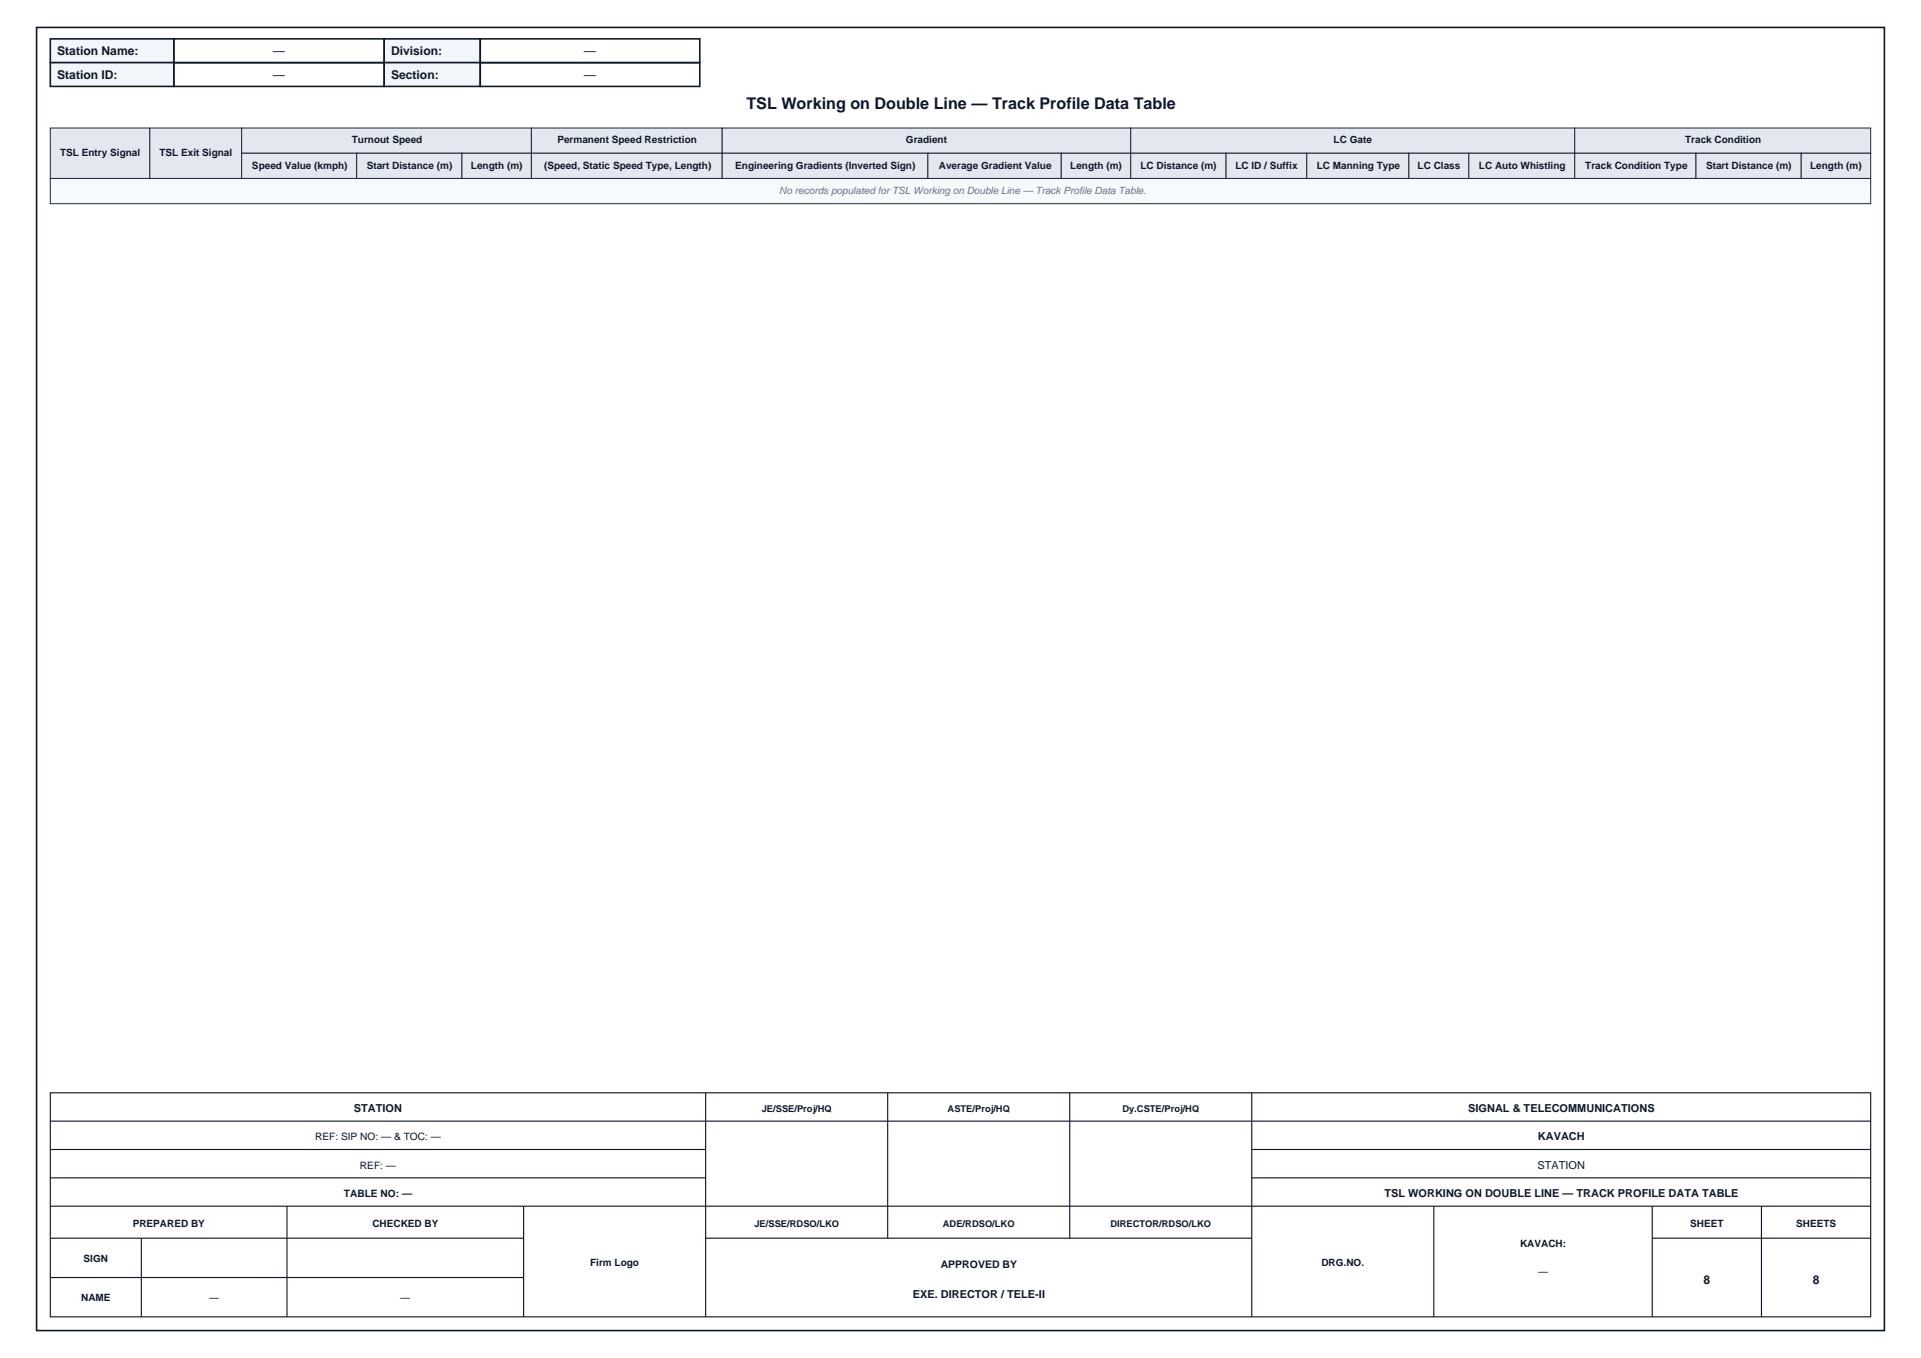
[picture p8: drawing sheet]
<svg xmlns="http://www.w3.org/2000/svg" width="420mm" height="297mm" viewBox="0 0 420 297" stroke-linecap="round" stroke-linejoin="round" font-family="sans-serif">
<defs><g id="words">
<text font-size="3.5" fill="#0f172a" x="163.2" y="23.9">TSL Working on Double Line — Track Profile Data Table</text>
<g font-size="2.6" fill="#0f172a">
<text x="12.5" y="12.1">Station Name:</text>
<text x="12.5" y="17.3">Station ID:</text>
<text x="59.7" y="12.1">—</text>
<text x="59.7" y="17.3">—</text>
<text x="85.5" y="12.1">Division:</text>
<text x="85.5" y="17.3">Section:</text>
<text x="127.7" y="12.1">—</text>
<text x="127.7" y="17.3">—</text>
<text x="372.5" y="280.9">8</text>
<text x="396.3" y="280.9">8</text>
</g>
<g font-size="2.4" fill="#0f172a">
<text x="77.4" y="243.2">STATION</text>
<text x="321" y="243.2">SIGNAL &amp; TELECOMMUNICATIONS</text>
<text x="336.2" y="249.4">KAVACH</text>
<text x="336.2" y="255.6">STATION</text>
<text x="302.7" y="261.8">TSL WORKING ON DOUBLE LINE — TRACK PROFILE DATA TABLE</text>
<text x="199.6" y="283.9">EXE. DIRECTOR / TELE-II</text>
</g>
<text font-size="2.3" fill="#0f172a" x="205.7" y="277.3">APPROVED BY</text>
<g font-size="2.2" fill="#0f172a">
<text x="13.2" y="34.1">TSL Entry Signal</text>
<text x="34.9" y="34.1">TSL Exit Signal</text>
<text x="76.9" y="31.4">Turnout Speed</text>
<text x="121.9" y="31.4">Permanent Speed Restriction</text>
<text x="198.1" y="31.4">Gradient</text>
<text x="291.6" y="31.4">LC Gate</text>
<text x="368.4" y="31.4">Track Condition</text>
<text x="55.1" y="36.9">Speed Value (kmph)</text>
<text x="80.2" y="36.9">Start Distance (m)</text>
<text x="103" y="36.9">Length (m)</text>
<text x="119" y="36.9">(Speed, Static Speed Type, Length)</text>
<text x="160.8" y="36.9">Engineering Gradients (Inverted Sign)</text>
<text x="205.3" y="36.9">Average Gradient Value</text>
<text x="234" y="36.9">Length (m)</text>
<text x="249.3" y="36.9">LC Distance (m)</text>
<text x="270.1" y="36.9">LC ID / Suffix</text>
<text x="287.9" y="36.9">LC Manning Type</text>
<text x="309.9" y="36.9">LC Class</text>
<text x="323.3" y="36.9">LC Auto Whistling</text>
<text x="346.6" y="36.9">Track Condition Type</text>
<text x="373" y="36.9">Start Distance (m)</text>
<text x="395.8" y="36.9">Length (m)</text>
<text x="68.9" y="249.4">REF: SIP NO: — &amp; TOC: —</text>
<text x="78.7" y="255.6">REF: —</text>
<text x="75.2" y="261.8">TABLE NO: —</text>
<text x="29" y="268.3">PREPARED BY</text>
<text x="81.4" y="268.3">CHECKED BY</text>
<text x="369.6" y="268.3">SHEET</text>
<text x="392.7" y="268.3">SHEETS</text>
<text x="332.3" y="272.8">KAVACH:</text>
<text x="18.3" y="276">SIGN</text>
<text x="129" y="276.9">Firm Logo</text>
<text x="288.9" y="276.9">DRG.NO.</text>
<text x="336.3" y="278.8">—</text>
<text x="17.7" y="284.6">NAME</text>
<text x="45.7" y="284.6">—</text>
<text x="87.5" y="284.6">—</text>
</g>
<text font-size="2.2" fill="#64748b" x="170.4" y="42.4">No records populated for TSL Working on Double Line — Track Profile Data Table.</text>
<g font-size="2" fill="#0f172a">
<text x="166.5" y="243.2">JE/SSE/Proj/HQ</text>
<text x="207.2" y="243.2">ASTE/Proj/HQ</text>
<text x="245.4" y="243.2">Dy.CSTE/Proj/HQ</text>
<text x="165" y="268.3">JE/SSE/RDSO/LKO</text>
<text x="206.2" y="268.3">ADE/RDSO/LKO</text>
<text x="242.8" y="268.3">DIRECTOR/RDSO/LKO</text>
</g>
</g></defs>
<g fill="#e3e8f0" stroke="#1f293b" stroke-width=".22">
<path d="M11 28h21.8v11h-21.8z"/>
<path d="M32.8 28h20v11h-20z"/>
<path d="M52.8 28h63.4v5.5h-63.4z"/>
<path d="M116.2 28h41.7v5.5h-41.7z"/>
<path d="M157.9 28h89.3v5.5h-89.3z"/>
<path d="M247.2 28h97.1v5.5h-97.1z"/>
<path d="M344.3 28h64.7v5.5h-64.7z"/>
<path d="M52.8 33.5h25.2v5.5h-25.2z"/>
<path d="M78 33.5h23v5.5h-23z"/>
<path d="M101 33.5h15.2v5.5h-15.2z"/>
<path d="M116.2 33.5h41.7v5.5h-41.7z"/>
<path d="M157.9 33.5h45v5.5h-45z"/>
<path d="M202.9 33.5h29.1v5.5h-29.1z"/>
<path d="M232 33.5h15.2v5.5h-15.2z"/>
<path d="M247.2 33.5h20.9v5.5h-20.9z"/>
<path d="M268.1 33.5h17.6v5.5h-17.6z"/>
<path d="M285.7 33.5h22.3v5.5h-22.3z"/>
<path d="M308 33.5h13.1v5.5h-13.1z"/>
<path d="M321.1 33.5h23.2v5.5h-23.2z"/>
<path d="M344.3 33.5h26.5v5.5h-26.5z"/>
<path d="M370.8 33.5h23v5.5h-23z"/>
<path d="M393.8 33.5h15.2v5.5h-15.2z"/>
</g>
<path d="M11 39h398v5.5h-398z" fill="#f7fafc" stroke="#1f293b" stroke-width=".22"/>
<path d="M8 6h404v285h-404z" fill="none" stroke="#0f1729" stroke-width=".35"/>
<path d="M11 8.5h27v5.2h-27z" fill="#f2f5fa" stroke="#0f1729" stroke-width=".35"/>
<path d="M38 8.5h46v5.2h-46z" fill="none" stroke="#0f1729" stroke-width=".35"/>
<path d="M84 8.5h21v5.2h-21z" fill="#f2f5fa" stroke="#0f1729" stroke-width=".35"/>
<path d="M105 8.5h48v5.2h-48z" fill="none" stroke="#0f1729" stroke-width=".35"/>
<path d="M11 13.7h27v5.2h-27z" fill="#f2f5fa" stroke="#0f1729" stroke-width=".35"/>
<path d="M38 13.7h46v5.2h-46z" fill="none" stroke="#0f1729" stroke-width=".35"/>
<path d="M84 13.7h21v5.2h-21z" fill="#f2f5fa" stroke="#0f1729" stroke-width=".35"/>
<path d="M105 13.7h48v5.2h-48z" fill="none" stroke="#0f1729" stroke-width=".35"/>
<path d="M11 239h398v49h-398z" fill="#fff" stroke="#0f1729" stroke-width=".25"/>
<g fill="none" stroke="#0f1729" stroke-width=".25">
<path d="M154.3 239v49M194.1 239v31.8M233.9 239v31.8M273.7 239v49M11 245.2h398M11 251.4h143.3M11 257.6h143.3M273.7 251.4h135.3M273.7 257.6h135.3M11 263.8h398M11 270.8h103.5M11 279.4h103.5"/>
<path d="M30.9 270.8v17.2M62.7 263.8v24.2M114.5 263.8v24.2M154.3 270.8h119.4M313.5 263.8v24.2M361.2 270.8h47.8M361.2 263.8v24.2M385.1 263.8v24.2"/>
</g>
<use href="#words"/>
</svg>
